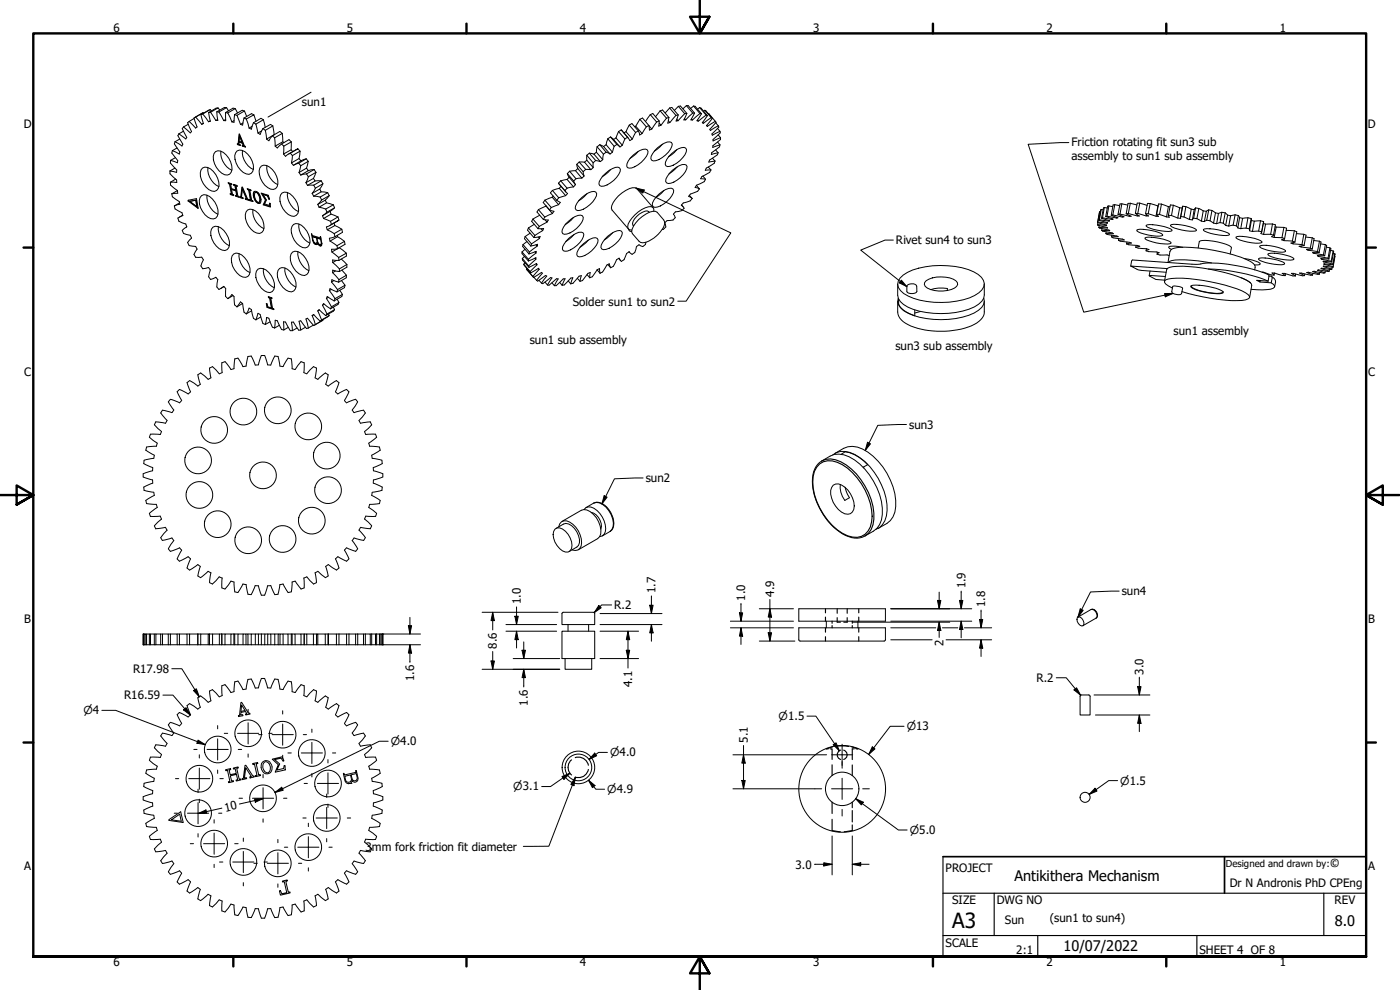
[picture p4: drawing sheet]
<svg xmlns="http://www.w3.org/2000/svg" width="420mm" height="297mm" viewBox="0 0 420 297" stroke-linecap="round" stroke-linejoin="round" font-family="sans-serif">
<defs><g id="words">
<text font-size="6.3" x="285.8" y="278.5">A3</text>
<g font-size="4.4">
<text x="304.5" y="264.3">Antikithera Mechanism</text>
<text x="400.6" y="277.8">8.0</text>
<text x="319.2" y="285.4">10/07/2022</text>
</g>
<text font-size="3.6" x="399.1" y="260.2">©</text>
<g font-size="3.5">
<text x="34" y="9.6">6</text>
<text x="104.1" y="9.6">5</text>
<text x="174" y="9.6">4</text>
<text x="244.1" y="9.6">3</text>
<text x="314" y="9.6">2</text>
<text x="384" y="9.6">1</text>
<text x="90.6" y="31.8">sun1</text>
<text x="7.2" y="38.4">D</text>
<text x="410.5" y="38.4">D</text>
<text x="321.6" y="43.8">Friction rotating fit sun3 sub</text>
<text x="321.6" y="47.9">assembly to sun1 sub assembly</text>
<text x="268.9" y="73.3">Rivet sun4 to sun3</text>
<text x="171.9" y="91.7">Solder sun1 to sun2</text>
<text x="352.2" y="100.4">sun1 assembly</text>
<text x="159" y="103.2">sun1 sub assembly</text>
<text x="268.7" y="105.1">sun3 sub assembly</text>
<text x="7.3" y="112.7">C</text>
<text x="410.6" y="112.7">C</text>
<text x="272.8" y="128.6">sun3</text>
<text x="193.8" y="144.7">sun2</text>
<text x="196.8" y="178" transform="rotate(-90 196.8 178)">1.7</text>
<text x="232.3" y="179.1" transform="rotate(-90 232.3 179.1)">4.9</text>
<text x="289.7" y="176.6" transform="rotate(-90 289.7 176.6)">1.9</text>
<text x="336.7" y="178.6">sun4</text>
<text x="156.3" y="181.3" transform="rotate(-90 156.3 181.3)">1.0</text>
<text x="184.4" y="182.8">R.2</text>
<text x="223.6" y="180.2" transform="rotate(-90 223.6 180.2)">1.0</text>
<text x="295.7" y="182.2" transform="rotate(-90 295.7 182.2)">1.8</text>
<text x="7.3" y="186.9">B</text>
<text x="410.6" y="186.9">B</text>
<text x="149.1" y="194.7" transform="rotate(-90 149.1 194.7)">8.6</text>
<text x="283.1" y="194" transform="rotate(-90 283.1 194)">2</text>
<text x="39.9" y="201.9">R17.98</text>
<text x="343.2" y="202.4" transform="rotate(-90 343.2 202.4)">3.0</text>
<text x="37.3" y="209.8">R16.59</text>
<text x="124.3" y="204.4" transform="rotate(-90 124.3 204.4)">1.6</text>
<text x="189.7" y="206.1" transform="rotate(-90 189.7 206.1)">4.1</text>
<text x="311.1" y="204.7">R.2</text>
<text x="158.5" y="211.8" transform="rotate(-90 158.5 211.8)">1.6</text>
<text x="224.4" y="222.9" transform="rotate(-90 224.4 222.9)">5.1</text>
<text x="67.6" y="243.5" transform="rotate(-13 67.6 243.5)">10</text>
<text x="109.7" y="255.3">3mm fork friction fit diameter</text>
<text x="7.3" y="261.2">A</text>
<text x="238.8" y="260.6">3.0</text>
<text x="283.8" y="261.7">PROJECT</text>
<text x="410.6" y="261.2">A</text>
<text x="369.1" y="266.1">Dr N Andronis PhD CPEng</text>
<text x="285.8" y="271.3">SIZE</text>
<text x="299.1" y="271.3">DWG NO</text>
<text x="400.5" y="271.3">REV</text>
<text x="301.6" y="277.4">Sun</text>
<text x="315" y="276.6">(sun1 to sun4)</text>
<text x="283.8" y="284">SCALE</text>
<text x="305" y="286.3">2:1</text>
<text x="360" y="286.2">SHEET 4 OF 8</text>
<text x="34" y="290">6</text>
<text x="104.1" y="290">5</text>
<text x="174" y="290">4</text>
<text x="244.1" y="290">3</text>
<text x="314" y="290">2</text>
<text x="384" y="290">1</text>
</g>
<g font-size="3.3">
<text x="25" y="214.4">⌀4</text>
<text x="233.7" y="216.1">⌀1.5</text>
<text x="272.1" y="219.1">⌀13</text>
<text x="117.3" y="223.6">⌀4.0</text>
<text x="183.1" y="226.9">⌀4.0</text>
<text x="154.1" y="237.2">⌀3.1</text>
<text x="182.2" y="238">⌀4.9</text>
<text x="336.2" y="235.4">⌀1.5</text>
<text x="273" y="250.3">⌀5.0</text>
</g>
<text font-size="2.9" x="367.9" y="260.2">Designed and drawn by:</text>
</g></defs>
<!-- layer: Visible (ANSI) -->
<g fill="none" stroke="#000" stroke-width=".3">
<path d="M55.1 38.1l-.4 .5 1.3 2.6-.2 .5-2.1-1.5M55.1 39.4l-1.4 .8M56.5 37.3l-1.4 .8M56.8 36.4l-.5 .4 1.2 2.7-.4 .4-2-1.8M58.3 35.5l-1.5 .9M60.8 34.2l1.8 2.3M60.8 34.2l-.5 .2M61 33.8l-2.8 1.6 .9 2.7-.4 .3-1.9-2M61.1 33.9l-.1-.1-2.3 1.3 1.8 2.2 .5-.2-.7-2.7M62.6 33.8l.5 2.6-.5 .1M63.1 36.3l-.5 .2M63.1 32.9l-2.8 1.5"/>
<path d="M63.2 33.7l1.6 2.4M63.2 33.7l-.6 .1M63.5 33.3l-.4-.4-2.3 1.3M65.1 33.6l.3 2.5h-.6M65.1 33.6h.6M65.3 35.8l-.5 .3M65.4 32.4l-.5 .1-2.3 1.3M65.7 33.6l1.4 2.6M66 33l-.6-.6-2.2 1.3M67.7 33.8v2.4h-.6M67.7 33.8l.7 .1M67.7 35.8l-.6 .4"/>
<path d="M68 32.3l-.6-.1-2.3 1.4M68.4 33.9l1.2 2.7M68.4 33.9l2.2-1.3 .7 1.3M68.6 33.3l-.6-1-2.3 1.3M70.2 36.2l-.6 .4M70.4 34.4l-.2 2.3-.6-.1M70.4 34.4l.7 .2M70.6 32.6l-.7-.1-2.2 1.3M71.1 34.6l1.1 2.7M71.1 34.6l2.3-1.3 .6 1.7M72.9 36.9l-.7 .4M73.2 35.4l-.4 2.1-.6-.2"/>
<path d="M73.2 35.4l.7 .3M73.4 33.3l-.7-.2-2.3 1.3M73.9 35.7l.9 2.7M73.9 35.7l2.3-1.3 .6 2M75.6 37.9l-.8 .5M76.1 36.8l-.7 2-.6-.4M76.1 36.8l.7 .4M76.2 34.4l-.7-.3-2.3 1.3M76.8 37.2l.6 2.7M78.5 39.3l-1.1 .6M78.9 38.6l-.8 1.7-.7-.4M78.9 38.6l.7 .5"/>
<path d="M79 35.9l.6 2.3M79 35.9l-2.2 1.3M79 35.9l-.7-.4-2.2 1.3M79.6 39.1l.4 2.6M81.9 37.8l.4 2.6-2.3 1.3M81.9 37.8l-2.3 1.3M81.9 37.8l-.7-.5-2.3 1.3M185.6 39.5l-.7 1.9M185.6 39.5l1.9 2.2M186.4 39l-.8 .5M186.4 39l2.2 2.4M186.4 39l1.9 2.2"/>
<path d="M187.9 39.5l1.9 2.2-.8 .5-.7-1M187.9 39.5l-.7 .4M188.8 37.5l-.9 2M188.8 37.5l.9-.4 1.9 2.2M188.8 37.5l2 2.2M190.8 39.7l-1 2M190.8 37.9l1.9 2.2-.7 .4-.4-1.2M190.8 37.9l-.3 .1M191.6 39.3l-.8 .4M192 35.8l-1.2 2.1M192 35.8l.8-.4 1.9 2.3M192 35.8l2 2.2"/>
<path d="M194 38l-1.3 2.1M194.7 37.7l.2 1.3 .7-.3-.8-1M194.7 37.7l-.7 .3M195.2 34.4l-1.5 2.1M195.2 34.4l.7-.3 1.9 2.2M195.2 34.4l1.9 2.2M197.1 36.6l-1.5 2.1M197.8 36.3l-.1 1.5 .7-.2-.6-.7M197.8 36.3l-.7 .3M198.1 33.3l.7-.3 1.9 2.2M198.1 33.3l-1.4 1.7M198.1 33.3l1.9 2.2"/>
<path d="M200 35.5l-1.6 2.1M200.7 35.2l-.3 1.7 .6-.1-.4-.6M200.7 35.2l-.7 .3M201 32.4l.6-.2 1.9 2.3M201 32.4l-1.4 1.5M201 32.4l1.9 2.2M202.9 34.6l-1.9 2.2M203.5 34.5l-.6 1.8 .6-.1-.4-.4M203.5 34.5l-.6 .1M203.6 31.9l.6-.1 1.9 2.2M203.6 31.9l-1.2 1.2M203.6 31.9l1.9 2.2"/>
<path d="M205.5 34.1l-2 2.1M206 31.7h.5l1.9 2.2M206 31.7l-1.1 1M206 31.7l1.9 2.2M206.1 34l-.9 2h.6l-.4-.4M206.1 34l-.6 .1M207.9 33.9l-2.1 2.1M207.9 33.9h.5M208.2 31.8l.4 .1 1.9 2.2M208.2 31.8l-.9 .7M208.2 31.8l1.9 2.3M208.4 33.9l-1.1 2.1h.5l-.3-.3"/>
<path d="M210 32.3l.4 .2 1.9 2.2M210 32.3l-.7 .5M210 32.3l1.9 2.2M210.1 34.1l-2.3 1.9M210.1 34.1h.4M210.5 34.1l-1.3 2.1 .4 .2-.3-.4M211.5 33.1l2.3 2.4M211.5 33.1l-.3 .2M211.5 33.1l1.9 2.2M211.9 34.5l-2.3 1.9M211.9 34.5l.4 .2M212.3 34.7l-1.5 2.1 .3 .2-.2-.3"/>
<path d="M212.7 34.2l2 2.2M213.4 35.3l-2.3 1.7M213.4 35.3l.4 .2M213.8 35.5l-1.8 2.2 .3 .2-.3-.3M214.7 36.4l-2.4 1.5M214.7 36.4l.2 .3-1.9 2.1 .2 .3 2.4-1.4M214.8 36.9l.8 .8M215.3 38.6l.8 .8M215.6 37.7l.1 .4-2 2.1 .1 .4 2.3-1.2M216.1 39.4l.1 .5-2.2 2v.4l2.2-1M51 51.3v.8l2 1.9v.8l-1.9-.1M51.1 54.7l.1 .8 2.1 1.7"/>
<path d="M51.2 48.1l-.1 .8 1.9 2.1v.7l-2-.4M51.6 58.2l.1 .8 2.1 1.5 .2 .8-1.7 .5M51.7 45.2l-.1 .7 1.7 2.3v.6l-2.1-.7M52.5 50.4l-1.5 .9M52.5 42.5l-.2 .7 1.7 2.4-.2 .6-2.1-1M52.6 47.3l-1.4 .8M52.7 53.7l-1.6 1M53.1 44.4l-1.4 .8M53.3 57.2v.8l-1.7 .2M53.3 57.2l-1.7 1M53.7 40.2l-.3 .5 1.5 2.6-.3 .5-2.1-1.3M53.9 41.7l-1.4 .8"/>
<path d="M60.5 58.7a2.62 2.62 0 0 1 3.3 1 5.5 5.5 0 0 1 1.4 5.1 1.78 1.78 0 0 1-2.8 .4 5.6 5.6 0 0 1-2.4-5.9zM60.8 50.4a2.58 2.58 0 0 1 3.2 1 5.5 5.5 0 0 1 1.5 5.1 1.73 1.73 0 0 1-2.8 .4 5.6 5.6 0 0 1-2.4-5.9zM62.1 58.6a6.1 6.1 0 0 0 3.3 5.7M62.4 50.3a5.8 5.8 0 0 0 3.3 5.7M64.7 45.5a2.58 2.58 0 0 1 3.2 1 5.5 5.5 0 0 1 1.5 5.2 1.75 1.75 0 0 1-2.9 .3 5.6 5.6 0 0 1-2.3-5.9zM66.3 45.4a5.8 5.8 0 0 0 3.3 5.7M68.5 55.1h.5l.6 3h-.5v.3l1 .2M68.7 54.9v.1M68.9 55.2l.5 3M69 55.1h-.5v-.3l1 .3 .1 .3-.4-.1M69.2 58.2l.1 .1M69.5 56.9l1.4 .3 .3 1.4h-.5v.3l1.1 .2"/>
<path d="M69.6 55.3h-.4l.3 1.3 1.2 .4M70.3 55.4l-.2 .2v-.3l1.1 .4v.2l-.3-.1M70.3 55.5l.4 .1h-.6M70.7 55.6v1.4l-.2-1.3M70.8 57.3l.2 1.4M70.9 58.7v.1M70.9 57.2l-1.4-.3 .3 1.4 .3 .1v.3l-1-.3M71.2 55.8h-.3l.5 3 .3 .1 .1 .3-1.1-.3M71.2 45.3a2.58 2.58 0 0 1 3.2 1 5.5 5.5 0 0 1 1.5 5.1 1.73 1.73 0 0 1-2.9 .4 5.6 5.6 0 0 1-2.3-5.9zM71.4 43.2l.7 .3M71.5 43.2l.3-3 1.9 3.9-1-.3M71.8 42.7l1.1 .2"/>
<path d="M71.9 40.9l.1-.1 .6 1.9zM71.9 40.2l-.3 2.9h-.4v.3M71.9 40.9l-.1 1.5 .8 .3M72.2 59.1l.7 .3M72.3 59.1l.3-3 2 4-.9-.3M72.7 43l.3 .7-.1-.8-1-.3-.2 .7 .4 .1v.3l-.9-.3 .2-.1M72.7 56.8l1.3 2.8 .1-.1-1.2-2.8-.2 .1-.2 2.4 .4 .1v.3l-.8-.3 .1-.1M72.7 56.2l-.3 2.8h-.4l.1 .3M72.8 45.2a5.8 5.8 0 0 0 3.3 5.7M72.9 43.6l.7 .4M73 43.7l-.3-.1v.2h.2M73.8 59.6l.7 .3"/>
<path d="M74 59.6l-.4-.1 .1 .3 .1-.1M74.3 56.9h.5l.5 3h-.5v.3l1.1 .2M74.4 56.7v.1M74.6 57l.5 3M74.8 56.9h-.5l-.1-.3 1.1 .4v.2l-.3-.1M75 59.9v.2M75.3 57.1h-.3l.5 3 .4 .4-1.1-.3M76 58.6l.1 .5 .1-.1M76.1 57.7l.2-.3a2.42 2.42 0 0 1 1.9 3.3l-.6 .3M76.1 59.1l.4 .7M76.2 57.9l-.2 .1v.6l.2-.1M76.2 57.6l-.2 .4"/>
<path d="M76.4 59.8l.3 .3M76.4 57.4a2.49 2.49 0 0 0 1.7 3.5M76.6 57.8a2.3 2.3 0 0 0 1 2.9l.3-.1 .2-.5-.3-1.6M76.8 57.7l.6 .2 .4 .6M76.8 57.7l-.2 .1 .2-.1M77 57.6v.2M77.2 57.7l-.2 .1 .3 .1M77.4 57.9l.1 .4M77.7 58.2l-.2 .1 .2 .3M77.8 58.5l.1 .8M78.1 59.2l-.2 .1 .1 .4M78.1 59.6l-.1 .6"/>
<path d="M78.4 49.8a2.62 2.62 0 0 1 3.3 1 5.5 5.5 0 0 1 1.5 5.2 1.75 1.75 0 0 1-2.9 .3 5.6 5.6 0 0 1-2.3-5.9zM78.6 58l1.2 2-.6 1.4 2 .6M78.9 58.4l1.1 1.6-.6 1.2 1.4 .4 .2-.6M80.1 49.7a5.9 5.9 0 0 0 3.3 5.7M80.3 58.8l-1.4-.4 1.5 .3 .5 1M80.4 58.7l-.1 .1 .5 .9M80.7 59.8h.2l-.4-1.2-2.1-.7 1.3 2.1h.1M81.7 40.8l-1 1.4-.7-.5M81.7 40.8l.7 .5M82.4 41.3l.2 2.5M84.5 43.2l-1.3 1.2-.6-.6M84.5 43.2l.7 .6"/>
<path d="M84.7 57.9a2.58 2.58 0 0 1 3.2 1 5.3 5.3 0 0 1 1.5 5.1 1.77 1.77 0 0 1-2.9 .4 5.6 5.6 0 0 1-2.3-5.9zM84.7 40l.2 2.5M84.7 40l-2.3 1.3M84.7 40l-.7-.6-2.3 1.4M85.2 43.8l-.1 2.4M85.2 42.8l-.3-.3-2.3 1.3M86.3 57.8a5.8 5.8 0 0 0 3.3 5.7M87.1 46l-1.4 .9-.6-.7M87.1 46l2.3-1.4-2.8 1.6M87.1 46l.7 .7M87.4 42.6v2.3M87.4 42.6l-2.2 1.2"/>
<path d="M87.4 42.6l-.7-.7-2.2 1.3M87.5 48.9l.6 .7 1.6-.6M87.8 46.7l-.3 2.2M87.9 45.5l-.5-.6-2.3 1.3M89.4 44.6l.6 .8M89.7 49l.6 .7M89.7 51.8l2.3-1.4 .5 .8-2.2 1.3M89.7 51.8l.6 .7M90 45.4l-.3 2.2M90 45.4l-2.2 1.3M90.3 49.7l-.6 2.1M90.3 48.3l-.6-.7-2.2 1.3"/>
<path d="M91.8 54.8l2.3-1.3 .5 .8-2.3 1.3M91.8 54.8l.5 .8M91.9 47.7l-1.5 .5-2.2 1.3M91.9 47.7l-2.2 1.3M91.9 47.7l.6 .7M92 52.2l-1.7 .3M92 52.2l.5 .8M92.5 48.4l-.5 2M92.5 48.4l-2.2 1.3M92.5 53l-.7 1.8M93.7 58l2.3-1.3 .4 .9-2.3 1.3M93.7 58l.4 .9"/>
<path d="M94.1 58.9l2 .2M94.1 55.6h-1.8M94.1 55.6l.6 .9M94.3 50.9l-1.8 .3M94.3 50.9l-2.3 1.3M94.3 50.9l.5 .8M94.7 56.5l-1 1.5M94.8 51.7l-.7 1.8M94.8 51.7l-2.3 1.3M96.1 59.1l.4 .9M96.4 57.6l1.9 .2M96.4 54.3h-1.8"/>
<path d="M96.4 54.3l-2.3 1.3M96.4 54.3l.5 .8M96.9 55.1l-.9 1.6M96.9 55.1l-2.2 1.4M98.3 57.8l-2.2 1.3M98.3 57.8l.5 .9M98.8 58.7l-1.2 1.4M98.8 58.7l-2.3 1.3M165.7 59.2l-2.2 .9M165.7 59.2l1.9 2.2 .5-.7-1-.6M165.8 57.1l-.6 .8 1.9 2.2M165.8 57.1l1.9 2.2"/>
<path d="M166 58.8l-.3 .4M167.6 55l2.2 2.6M167.6 55l1.9 2.2M167.7 59.3l-.6 .8M167.9 56.5l-2.1 .6M167.9 56.5l1.9 2.2 .5-.6-.8-.9M168.3 54.3l-.7 .7M168.3 54.3l1.9 2.2M168.4 55.9l-.5 .6M169.8 58.7l-2.1 .6M170.2 53.8l-1.9 .5M170.2 56.5l-.7 .7"/>
<path d="M170.3 52.1l.5 1.1M170.3 52.1l1.9 2.2M170.8 53.2l1.9 2.2-.6 .7-1.9-2.3M170.8 53.2l-.6 .6M170.9 51.4l-.6 .7M170.9 51.4l1.9 2.2M172.1 56.1l-1.9 .4M172.2 54.3l.5 1.1M172.7 51.2l-1.8 .2M172.8 53.6l-.6 .7M173.1 49.3l.3 1.3M173.1 49.3l1.9 2.2"/>
<path d="M173.4 50.6l1.9 2.2-.7 .7-1.9-2.3M173.4 50.6l-.7 .6M173.8 48.6l1.6 .1M173.8 48.6l-.7 .7M173.8 48.6l2 2.2M174.6 53.5l-1.8 .1M175 51.5l.3 1.3M175.8 50.8l1.5 .1M175.8 50.8l-.8 .7M176.1 46.6v1.5M176.1 48.1l2 2.2-.8 .6-1.9-2.2M176.1 48.1l-.7 .6"/>
<path d="M176.1 46.6l1.9 2.2M176.1 58.1l-2.4 2.2M176.9 46l1.4 .3M176.9 46l-.8 .6M176.9 46l1.9 2.2M178 48.8l.1 1.5M178.8 48.2l1.4 .3M178.8 48.2l-.8 .6M179 45.7l1.9 2.2-.7 .6-1.9-2.2M179 45.7l-.7 .6M179.2 44.1l-.2 1.6M179.2 44.1l1.9 2.2"/>
<path d="M180 43.4l1.1 .6M180 43.4l-.8 .7M180 43.4l1.9 2.3M180.9 52.8a7.4 7.4 0 0 1 4.5-2.6l.5 .2 .3 .4a7 7 0 0 1-5.7 5.1l-.5-.2-.3-.5 .1-.6zM181.1 46.3l-.2 1.6M181.9 43.4l1.9 2.3-.7 .5-2-2.2M181.9 45.7l1.2 .5M181.9 45.7l-.8 .6M181.9 43.4l-.8 .6M182.4 41.6l-.5 1.8M182.4 41.6l1.9 2.3M183.2 41.1l2.7 2.8"/>
<path d="M183.2 41.1l-.8 .5M183.2 41.1l1.9 2.2M183.3 50.9l-2.5 2.1M184.3 43.9l-.5 1.8M184.9 41.4l1.9 2.2-.7 .5-1-.8M184.9 41.4l-.8 .5M185.1 43.3l-.8 .6M187.5 41.7l-.7 1.9M188.3 41.2l-.8 .5M190.1 46.5a5.7 5.7 0 0 1 3.6-1.8l.5 .2a2.29 2.29 0 0 1-.9 2.9 7.1 7.1 0 0 1-4.5 2.6l-.5-.1a2.52 2.52 0 0 1 .9-2.9zM191.6 45.4l-2.5 2.2M196.9 59.1a7.4 7.4 0 0 1 4.5-2.6l.5 .2 .3 .4a7.1 7.1 0 0 1-5.7 5.1l-.5-.2-.3-.5 .1-.6z"/>
<path d="M197.3 44.4a4.8 4.8 0 0 1 4.2-1.7 2.52 2.52 0 0 1-.9 2.9 7.4 7.4 0 0 1-4.5 2.7l-.5-.2-.3-.5a5.4 5.4 0 0 1 2-3.2zM198.8 43.3l-2.5 2.1M199.3 57.1l-2.5 2.2M200.7 46.9a7.4 7.4 0 0 1 4.6-2.7l.5 .2a2.35 2.35 0 0 1-.9 2.9 7.1 7.1 0 0 1-4.5 2.7l-.5-.2a2.52 2.52 0 0 1 .8-2.9zM201.8 51.1a4.8 4.8 0 0 1 4.2-1.6 2.52 2.52 0 0 1-.9 2.9 7.4 7.4 0 0 1-4.6 2.7l-.5-.3-.2-.4a5.3 5.3 0 0 1 2-3.3zM203.1 44.9l-.7 .8-1.8 1.4M203.3 50l-2.5 2.2M206.9 58.6l.8 .9M207.7 59.5l-.6 .8-2 .6-.6 .7 .8 .9-.7 .7-1.9 .4-.6 .6 .5 1.1-.6 .7-1.8 .2-.7 .6 .3 1.3-.7 .7h-.3M209 55.6l.9 1.1M209 55.6l-.4 .6 1.3 .5M209.9 56.7l-.5 .7-2.2 .8-.5 .7 1 .6"/>
<path d="M210.9 52.8l.9 1M211.8 53.8l-.5 .7-2.3 1.1M212.6 50.1l.8 .9M213.4 51l-.4 .7-2.3 1.3-.4 .6 1.5 .2M213.8 47.5l.8 .8M214.6 48.3l-.3 .7-2.3 1.4-.3 .7 1.7-.1M214.8 45l.7 .8M215.3 42.6l.8 .9M215.5 45.8l-.2 .6-2.4 1.6-.2 .6 1.9-.3M215.5 40.5l.7 .8M216.1 43.5l-.2 .6-2.3 1.7-.1 .5 2-.5M216.2 41.3v.6l-2.2 1.8-.1 .5 2.2-.7"/>
<path d="M52.3 61.8l.2 .9 2.1 1.1 .3 .9-1.5 .7 .3 1 2.1 .8 .2 .9M53.9 60.9l-1.6 .9M54.9 64.5l-1.1 .6M56 68.1l-1.3 1 .4 .9 2 .6 .4 .8-1.2 1.4 .5 .9 1.9 .2 .4 .8-.9 1.7 .5 .8h1.8l.5 .8-.7 1.8 .5 .8 1.8-.4 .5 .8-.5 2 .6 .8 1.6-.6 .6 .7-.3 2.2 .6 .8 1.4-1 .6 .7v2.3l.7 .7M56 68.1h.1M56.4 60.1l2.6-.5 .5 3zM56.5 60.3l.1-.1 2.8 2.1M56.6 60.1v.1M58.7 60.1l.2-.1 .3 1.9-.1 .1zM58.7 60.1l-1.7 .3M58.9 60l-1.9 .4 2.1 1.6M63.9 68.1a2.62 2.62 0 0 1 3.3 1.1 5.5 5.5 0 0 1 1.5 5.1 1.76 1.76 0 0 1-2.9 .3 5.6 5.6 0 0 1-2.3-5.9z"/>
<path d="M65.5 68a6 6 0 0 0 3.3 5.7M70.1 76.2a2.62 2.62 0 0 1 3.3 1 5.5 5.5 0 0 1 1.4 5.2 1.78 1.78 0 0 1-2.8 .3 5.6 5.6 0 0 1-2.4-5.9zM71.8 76.1a5.9 5.9 0 0 0 3.2 5.7M74.3 63a2.64 2.64 0 0 1 3.3 1 5.5 5.5 0 0 1 1.4 5.2 1.76 1.76 0 0 1-2.8 .3 5.6 5.6 0 0 1-2.4-5.9zM75.9 62.9a5.8 5.8 0 0 0 3.3 5.7M76.6 60.2l.4 .4M76.9 60.6l.6 .3M77.3 60.9h.5M78.1 60.4l-.4 .3M78.1 60.1l-.2 .4M79 61.5l2.2 .6-.1-1-.2-.2-.1 .7M79.7 60l-.7 1.5 .2-.1"/>
<path d="M87.8 75.6a2.62 2.62 0 0 1 3.3 1.1 5.5 5.5 0 0 1 1.4 5.1 1.73 1.73 0 0 1-2.8 .3 5.6 5.6 0 0 1-2.4-5.9zM88.1 67.3a2.58 2.58 0 0 1 3.2 1.1 5.5 5.5 0 0 1 1.5 5.1 1.75 1.75 0 0 1-2.8 .3 5.6 5.6 0 0 1-2.4-5.9zM89.4 75.5a6 6 0 0 0 3.3 5.7M89.7 67.2a5.8 5.8 0 0 0 3.3 5.7M93.7 70.6l.1 .4M93.8 71l1.3 .3-1.3-.3 .3 1.5 .4 .4 .5 .1M93.9 72.2l.2 .6 .3 .1M94.1 72.8l.1 .2M94.1 72.5l.1 .2M94.2 73l.5 .2zM94.7 73.2l.4 .1h-.6M95 71.4l.2 1.2 .1-.1"/>
<path d="M95.1 71.3l1.3 .4-1.3-.3 .4 1.6 .4 .3h.4M95.2 73.3l-.2 .1M95.3 72.8l-.3 .2 .1-.2M95.3 72.5l-.2 .3 .1-.2M95.3 72.9l.1 .3 .1-.2M95.4 61.3l2.2-1.2 .4 .8-2.2 1.3M95.4 61.3l.4 .9M95.5 72.8l-.3 .5M95.6 73.1l.2 .2-.2 .1-.2-.2M95.8 73.3l.3 .3-.5-.2M95.8 62.2l1.9 .5M96.1 73.6l.3 .1h-.5"/>
<path d="M96.2 71.4l-.1-.4 .5 2.1v.5l-.4 .2M96.2 71.8l.4 1.1M96.3 71.4l-2.6-.8-.2-.5 .4 2M96.4 73v.2l.2-.2M96.5 73.6l-.1 .1M96.5 73.2l-.2 .1 .1-.1M96.5 60l-1.1 1.3M97.1 65.6l2.1 .8M97.7 62.7l.4 1M98 60.9l2 .6M98.1 63.7l-1.3 1 .3 .9M98.2 68.9l2.1 1.2"/>
<path d="M99.1 72.3l2 1.4M99.1 63.4l.3 .8-2.3 1.4M99.2 66.4l.3 .9M99.4 64.2l2 .9M99.5 67.3l-1.5 .8 .2 .8M99.5 67.3l2.2-1.3-2.7 1.7M99.6 75.6l2 1.6M99.9 78.8l2 1.9M100 61.5l-2.3 1.2M100 61.5l.4 .8M100.2 66.9l.3 .8-2.3 1.2M100.3 70.1l.2 .9"/>
<path d="M100.4 62.3l-3.5 2.4M100.4 62.3l-2.3 1.4M100.5 67.7l2.1 1.1M100.5 71l-1.7 .5 .3 .8M101 78.1l-1.1 .7M101.1 73.7l.2 .9M101.2 70.6l.1 .4-2.2 1.3M101.3 74.6l-1.8 .2 .1 .8M101.3 71l2.1 1.4M101.4 65.1l-2.2 1.3M101.4 65.1l.3 .9M101.6 77.2l.1 .9"/>
<path d="M101.7 78.1l-1.9-.1 .1 .8M101.9 74.3l-2.3 1.3M101.9 74.3l2 1.7M102.4 77.7l1.7 1.7M102.6 68.8l.2 .9-2.3 1.3M102.6 68.8l-2.3 1.3M103.4 72.4l.1 .9-2.2 1.3M103.4 72.4l-2.3 1.3M103.9 76l.1 .8-2.3 1.3M103.9 76l-2.3 1.2M104.1 79.4v.8l-2.2 1.3M104.1 79.4l-2.2 1.3"/>
<path d="M156.7 75.6v.5l1.9 2.2M156.7 75.6l1.9 2.2M156.8 77.5v.5l1.9 2.2M156.8 77.5l1.9 2.3M157 73.4l-.2 .5 1.9 2.3M157 73.4l1.9 2.2M157.2 79.3l2.1 2.6M157.2 79.3l1.9 2.2M157.4 76.9l-.6 .6M157.6 78.9l-.4 .4M157.6 74.8l-.9 .8M157.6 71l-.2 .6 1.9 2.2"/>
<path d="M157.6 71l1.9 2.2M158.2 72.5l-1.2 .9M158.6 68.4l-.3 .7 1.9 2.2M158.6 77.8v.5M158.6 68.4l1.9 2.2M158.7 79.8v.4M158.9 75.6l-.2 .6M159.1 70l-1.5 1M159.5 73.2l-.2 .6M159.9 65.7l-.3 .7 1.9 2.2M159.9 65.7l1.9 2.2M160.4 67.3l-1.8 1.1"/>
<path d="M160.5 75.6l.4 .3v-.5l-2.2 .8M160.5 70.6l-.3 .7M160.6 77.5l.2 .3v-.5l-2.2 1M160.8 77.8l-2.1 2M160.9 75.9l-2.3 1.9M160.9 73.4l.3 .5 .1-.6-2 .5M160.9 79.1l.3 .3-.2-.3-2.3 1.1M161.2 79.4l-2.1 2.1M161.2 73.9l-2.3 1.7M161.5 68.6h1.7l-.3 .6-.5-.5M161.5 71.1l.4 .5 .2-.6-1.9 .3M161.6 62.9l-.4 .7 1.9 2.3"/>
<path d="M161.6 62.9l1.9 2.2M161.8 67.9l-.3 .7M161.9 71.6l-2.4 1.6M162 64.6l-2.1 1.1M162.9 69.2l-2.4 1.4M163.1 65.9l1.4 .1-.3 .7-.6-.8M163.5 65.1l-.4 .8M163.5 60.1l-.5 .7 1.9 2.2M163.5 60.1l1.9 2.2M163.9 61.8l-2.3 1.1M163.9 61.8l1.9 2.3 .4-.7-1.3-.4M163.9 61.8h.1"/>
<path d="M164.2 66.7l-2.4 1.2M165.4 62.3l-.5 .7M165.8 64.1l-2.3 1M167.6 61.4l-2.2 .9M169.8 67.2a7.4 7.4 0 0 1 4.5-2.7l.5 .3a2.35 2.35 0 0 1-.9 2.8 7.1 7.1 0 0 1-4.5 2.7l-.5-.2a2.52 2.52 0 0 1 .9-2.9zM170.8 71.4a4.8 4.8 0 0 1 4.2-1.6 2.52 2.52 0 0 1-.9 2.9 7.4 7.4 0 0 1-4.6 2.7l-.5-.2-.2-.5a5.3 5.3 0 0 1 2-3.3zM172.1 65.2l-.7 .9-1.8 1.3M172.3 70.3l-2.5 2.2M173.8 60.1a7.4 7.4 0 0 1 4.5-2.7l.5 .2 .3 .5a7.1 7.1 0 0 1-5.7 5.1l-.5-.2-.3-.5 .1-.7zM174.2 74a8 8 0 0 1 4.5-2.7l.5 .2a2.35 2.35 0 0 1-.8 2.9 7.1 7.1 0 0 1-4.6 2.7l-.5-.2a2.52 2.52 0 0 1 .9-2.9zM176.6 72l-2.5 2.2M182.3 70.9a5.9 5.9 0 0 1 3.7-1.7l.5 .2a2.52 2.52 0 0 1-.9 2.8 7.4 7.4 0 0 1-4.5 2.7l-.5-.2-.3-.5a5.3 5.3 0 0 1 2-3.3z"/>
<path d="M182.4 79.4l.9 .9M183.9 69.8l-2.5 2.2M185.7 77.5l.6 .7M188.6 68.8l.5 .6 .5 .1M188.8 75.6l.1 .1M188.8 75.6l-.8 .5-.7 1.8-.8 .5-.7-.9-.8 .4-.9 2-.8 .4M191.7 65.9a7.8 7.8 0 0 1 5-2.5l.5 .3 2 2.3a3.1 3.1 0 0 1-1 3.6 8.5 8.5 0 0 1-5.5 3.2l-.9-.4-2-2.3a3 3 0 0 1 1-3.2zM193.8 72.7l-.1 .6-.8 .7-1.1-.6-.8 .6-.5 1.8-.8 .5-.9-.7M194.9 63.7l-.3-.2a2.58 2.58 0 0 0-2.7 .7 3.8 3.8 0 0 0-2 3.3l.3 .3M196 62.3l-4.9-5.7a3 3 0 0 0-3.3 .5 8.3 8.3 0 0 0-4.3 5.4l.2 .5 4.9 5.7M196.2 63.4v-.7l-.3-.5a3.4 3.4 0 0 0-3.3 .7 8.6 8.6 0 0 0-4.2 5.1l.1 .6 .4 .3 .7 .1M204.6 61.5l.4 .5"/>
<path d="M329.4 67.4v.2l2.9 .6 .1 .2-2.6-.2M329.4 66.8l2.7 .7v.2l-2.7-.3M329.4 66.6l2.9 .4M329.4 66.6v.2M329.5 66.8l-.1 .6M329.8 68.2l.1 .2 2.9 .6 .2 .2-2.4-.1M329.8 66.1l2.6 .7-.1 .2v-.2M329.9 67.7l-.1 .5M329.9 65.9l2.9 .5M329.9 65.9l-.1 .2M330 63.5l-.6 3.3M330 63.5l.2 .1"/>
<path d="M330 63.5l-.6 3.1M330.5 62.9l-.7 3.2M330.5 62.9h.5M330.5 62.9l-.6 3M330.6 65.5l2.4 .7-.2 .2v-.2M330.6 69.1l.3 .3 2.9 .5 .3 .2h-2.2M330.8 68.6l-.2 .5M330.9 65.3l2.9 .6M330.9 65.3l-.3 .2M331.4 62.3l-.2 .1-.6 3.1M331.4 62.3l.9 .1M331.4 62.3l-.5 3"/>
<path d="M331.9 65l2.2 .7-.3 .2v-.3M331.9 70.1l.4 .2 3.3 .7-2 .1M332 69.6l-.1 .5M332.2 64.9l2.9 .5M332.2 64.9l-.3 .1M332.8 61.8l-.4 .1-.5 3.1M332.8 61.8l1.2 .2M332.8 61.8l-.6 3.1M333.5 64.6l2 .7-.4 .1 .1-.2M333.6 71.1l.5 .3 2.8 .3 .5 .3-1.7 .1M333.7 70.6l-.1 .5M334 64.5l2.8 .6"/>
<path d="M334 64.5l-.5 .1M334.6 61.4l-.5 .1-.6 3.1M334.6 61.4l1.4 .3M334.6 61.4l-.6 3.1M335.5 64.3l1.8 .8h-.5l.1-.2M335.7 72.1l3.9 .8-1.5 .3M335.7 71.6v.5M336.1 64.2l2.8 .7M336.1 64.2l-.6 .1M336.7 61.2h-.6l-.6 3.1M336.7 61.2l1.8 .3M336.7 61.2l-.6 3"/>
<path d="M338 64.1l1.5 .8h-.6l.1-.3M338.1 73.2l4 .7-1.2 .3M338.2 72.6l-.1 .6M338.6 64.1l2.7 .7M338.6 64.1h-.6M339.2 61h-.7l-.5 3.1M339.2 61l2 .5M339.2 61l-.6 3.1M339.3 79.8l.3-1.5 .3-.3 18.7 1.3a42.3 42.3 0 0 1 22.2 3.3l-.2 1.8M340.7 64l1.2 .8h-.6v-.3M340.7 64h.8M340.9 74.2l.7 .3 2.5 .1"/>
<path d="M341 73.6l-.1 .6M341.2 69a12.2 12.2 0 0 1 7.7 1.4l.1 .2a11.7 11.7 0 0 1-7.8-1.3zM341.5 64l2.5 .8M342.1 60.9l2.2 .7M342.1 60.9h-.8l-.6 3.1M342.1 60.9l-.6 3.1M343.6 71.4a12.5 12.5 0 0 1 7.8 1.3l.1 .3a11.8 11.8 0 0 1-7.8-1.3zM343.8 64.1l.9 .7h-.7v-.4M343.8 64.1h.8M344 75.3l3.9 .5-.6 .5M344 67.6a12.5 12.5 0 0 1 7.7 1.3v.3a12.5 12.5 0 0 1-7.7-1.3zM344 74.6v.7"/>
<path d="M344.1 74.6l.7 .3-.8 .4M344.6 64.1l2.3 .8M345.2 61.1l2.3 .7M345.2 61.1l-.8-.1-.6 3.1M345.2 61.1l-.6 3M347.1 64.3h.9M347.3 76.3l3.6 .4M347.4 75.7l-.1 .6M347.5 61.8l-.6 3.1h.8l-.6-.6M347.5 61.8h.1M348 64.3l2.1 .8M348.6 61.2l2 .8"/>
<path d="M348.6 61.2h-.9l-.6 3.1M348.6 61.2l-.6 3.1M350.6 62l-.5 3.1 .8 .1-.3-.6M350.6 64.6l1 .1M350.6 62h.5M351.3 67.5a12.2 12.2 0 0 1 7.7 1.4l.1 .3a12.2 12.2 0 0 1-7.8-1.4zM351.6 64.7l1.8 .7M352.1 61.6l1.9 .7M352.1 61.6l-.9-.1-.6 3.1M352.1 61.6l-.5 3.1M354 62.3l-.6 3.1 .9 .1 .1-.5M354 62.3l.8 .1"/>
<path d="M354.4 65l.9 .1M355 74.2l-2.3-.3-1.9 .1 .2 .5 .6 .3M355 61.9l.9 .1M355 61.9l-.7 3.3M355 61.9l-.6 3.1M355.3 65.1l1.7 .8M355.9 62l1.6 .8M355.9 62l-.6 3.1M357.5 62.8l-.5 3.1 .8 .1 .6-3.1M357.5 62.8l.9 .1M358.2 65.5l-.4 .5M358.2 65.5l1 .1"/>
<path d="M358.8 62.4l-.4 .5M358.8 62.4l1 .2M358.8 62.4l-.6 3.1M359.2 65.6l1.4 .8M359.6 74.4l.3-1.9a8.5 8.5 0 0 1 5.7 .1l1.3 .4a3.8 3.8 0 0 1 2.7 1.3l-.4 1.9M359.8 62.6l1.3 .7M359.8 62.6l-.6 3M361.1 63.3l-.5 3.1 .8 .1 .6-3.1M361.1 63.3l.9 .1M361.1 68.9a11.8 11.8 0 0 1 7.8 1.3l.1 .2a12.5 12.5 0 0 1-7.8-1.3zM362.2 66.1l-.8 .4M362.2 66.1l.9 .1"/>
<path d="M362.8 63l-.8 .4M362.8 63l.9 .1M362.8 63l-.6 3.1M363.1 66.2l1.1 .8M363.6 78.9l-7.9-.9a8.3 8.3 0 0 0-5.1 .8l.5-3.3a2.74 2.74 0 0 1 2.7-1.3 51.9 51.9 0 0 1 21.4 4.2l.6 .4a1.7 1.7 0 0 1 .8 2.2M363.7 63.1l1.1 .8M363.7 63.1l-.6 3.1M364.8 63.9l-.6 3.1 .9 .1 .6-3.1M364.8 63.9l.9 .1M366.1 66.8l-1 .3M366.1 66.8l1 .2M366.7 63.7l-1 .3"/>
<path d="M366.7 63.7l1 .2M366.7 63.7l-.6 3.1M367.1 67l.7 .6M367.7 63.9l.7 .6M367.7 63.9l-.6 3.1M368.4 64.5l-.6 3.1 1 .2 .5-3M368.4 64.5l.9 .3M370.1 67.5l-1.3 .3M370.1 67.5l1 .3M370.7 64.5l-1.4 .3M370.7 64.5l.9 .2M370.7 64.5l-.6 3"/>
<path d="M370.9 71.1a12.2 12.2 0 0 1 7.8 1.4l.1 .2a11.8 11.8 0 0 1-7.8-1.3zM371.1 67.8l.4 .6M371.6 64.7l.4 .6M371.6 64.7l-.5 3.1M372 65.3l-.5 3.1 .9 .2 .5-3.1M372 65.3l.9 .2M373.4 77.6l2.4 .4a3.7 3.7 0 0 1 2.4 1.2l-.2 .2-1.5 .1M374 68.4l-1.6 .2M374 68.4l.9 .3M374.5 65.3l-1.6 .2M374.5 65.3l1 .3M374.5 65.3l-.5 3.1"/>
<path d="M375.5 65.6l-.5 3.5M375.5 65.6l-.6 3.1M375.6 66.2l.8 .2M376.4 66.4l-.5 3.1-.9-.3-.1-.5M377.7 77.6a12.5 12.5 0 0 1 7.8 1.3v.3a12.5 12.5 0 0 1-7.8-1.3zM377.7 69.3l-1.8 .2M378 73.9a11.7 11.7 0 0 1 7.8 1.3v.2a12.5 12.5 0 0 1-7.7-1.3zM378.3 66.2l-1.9 .2M378.3 66.2l.9 .3M378.3 66.2l-.6 3.1M379.1 67l.7 .3M379.2 66.5v.1"/>
<path d="M379.2 66.5l-.6 3.2M379.8 67.3l-.6 3-.8-.2 .2-.5-.9-.3M380.5 76.2a11.8 11.8 0 0 1 7.8 1.3v.3a12.2 12.2 0 0 1-7.8-1.4zM381.3 70.3h-2.1M381.3 70.3l.9 .3M381.9 67.2l-2.1 .1M381.9 67.2l.9 .3-.6 3.1M381.9 67.2l-.6 3.1M382.4 71.2l2.3 .1M382.7 68.1h.3M383 68.1l2.3 .1M383 68.1l-.6 3.1-.8-.2 .6-.4"/>
<path d="M384.6 72l.9-.4-.1 .6zM384.7 71.3l.8 .3M385.3 68.2l.8 .3-.6 3.1M385.3 68.2l-.6 3.1M385.4 72.2l2.5 .1M386 69.1l2.5 .1M387.9 72.3l.7 .3M388.1 73.2l2.6 .2M388.5 69.2l.7 .3-.6 3.1M388.5 69.2l-.6 3.1M388.6 72.6l-1.2 .3 .7 .3 .1-.4M389.1 70.1l2.2 .2"/>
<path d="M390.5 74.1l2.7 .4M390.7 73.4l.7 .2M391.3 70.3l.7 .3-.6 3M391.3 70.3l-.6 3.1M391.4 73.6l-1.5 .3 .6 .2v-.3M391.8 71.1l2 .3M392.6 75.1l2.8 .4M393.2 74.5l.6 .2M393.8 74.7l-1.7 .1 .5 .3v-.3M393.8 71.4l.6 .2-.6 3.1M393.8 71.4l-.6 3.1M394.3 76l2.9 .5"/>
<path d="M394.3 72.2l1.7 .2M395.4 75.5l.5 .2M395.6 76.9l3 .6M395.7 76.7l-.1 .2-.2-.2h2.2M395.9 75.7l-2 .1 .4 .2v-.2M396 72.4l.5 .2-.6 3.1M396 72.4l-.6 3.1M396.4 73.2l1.4 .2M396.6 77.8l2.9 .6M396.7 77.6l-.1 .2-.2-.2 2.4 .1M397.2 76.5l.4 .2M397.2 78.4v.2l-.1-.2 2.6 .2"/>
<path d="M397.2 78.6l2.8 .6M397.4 79.1v.2v-.2M397.4 79.3l2.7 .7M397.4 79.1l2.7 .3M397.8 73.4l.3 .2-.5 3.1M397.8 73.4l-.6 3.1M398.1 74.2l1 .2M398.6 77.5l.2 .2M399.1 74.4l.3 .2-.6 3.1M399.1 74.4l-.5 3.1M399.3 75.1l.8 .2M399.5 78.4l.2 .2"/>
<path d="M400 79.2l.1 .2M400.1 75.3l.2 .2-.6 3.1M400.1 75.3l-.6 3.1M400.1 76.1h.5M400.6 76.9l-.5 3.1M400.6 76.1l-.5 3.3M400.6 76.1l-.6 3.1M64.8 83.2l-.1 .1M67.2 86l-.9 .6M68.4 89.6l1.2-1.2 .6 .6 .2 2.5 .7 .6M69.9 88.7l-1.5 .9M71.1 92.1l1.1-1.5 .6 .5 .4 2.6 .7 .5"/>
<path d="M72.8 91l-1.7 1.1M73.9 94.2l.9-1.8 .6 .5 .7 2.6 .7 .5M75.5 93.2l-1.6 1M76.8 96l.6-2 .7 .3 .8 2.8 .7 .3M77.4 80.8a2.62 2.62 0 0 1 3.3 1 5.5 5.5 0 0 1 1.5 5.1 1.73 1.73 0 0 1-2.9 .3 5.6 5.6 0 0 1-2.3-5.8zM78.3 95.1l-1.5 .9M79 80.6a6 6 0 0 0 3.3 5.7M79.6 97.4l.4-2.2 .7 .3 1 2.7 .7 .2M80.1 91.1l.2 1.1 1.9 .6M80.1 92.2l-.2-1.1h.2l.3 1 1 .3M80.6 89.3h.5M80.7 89.1l.4 .2 .3 3.1-.5-3"/>
<path d="M80.7 89.2l-.1 .1-.1-.3 1.1 .4v.2l-.3-.1h.3M81.1 96.5l-1.5 .9M81.3 89.5l.5 3 .3 .1 .1 .3-1.9-.7M82.4 98.4l.2-2.3 .6 .2 1.3 2.6 .7 .1M83.8 97.6l-1.4 .8M83.9 80.5a2.62 2.62 0 0 1 3.3 1.1 5.5 5.5 0 0 1 1.4 5.1 1.73 1.73 0 0 1-2.8 .3 5.6 5.6 0 0 1-2.4-5.9zM85.2 99l-.1-2.5 .6 .1 1.4 2.6h.7M85.5 80.4a6.1 6.1 0 0 0 3.3 5.7M86.5 98.2l-1.3 .8M89.2 98.4l-1.4 .8M90.3 99l-.6 .1-1.6-2.5-.6 .1 .3 2.5M91.7 98.2l-1.4 .8"/>
<path d="M92.5 98.4l-.5 .2-1.7-2.3-.6 .1 .6 2.6M93.7 94.7l1 2.7M93.7 94.7l.4-.3 2 2M94 97.6l-1.5 .8M94.1 94.4l-.4 .3M94.7 97.4l-.6 .3-1.8-2.2-.5 .2 .7 2.7M95.4 93.3l1.1 2.7M95.4 93.3l.4-.4 1.9 1.8M95.8 93l-.4 .3M96.5 96l-.4 .4M96.8 91.6l1.3 2.6M96.8 91.6l.3-.5 2.1 1.6"/>
<path d="M96.9 95.9v.2l-2.2 1.3M96.9 96.1l-2.5 1.4M97.3 91.3l-.5 .3M98 89.6l1.5 2.5M98 89.6l.2-.6 2.1 1.3M98.1 94.2l-.4 .5M98.6 89.2l-.6 .4M98.6 94.2l.2 .5-2.3 1.3M98.8 94.7l-2.7 1.7M98.8 87.2l1.7 2.4M98.8 87.2l.3-.6 2 1M99.5 84.6l1.8 2.3"/>
<path d="M99.5 84.6l.1-.7 2 .8M99.5 86.9l-.7 .3M99.5 92.1l-.3 .6M99.8 81.8l1.9 2.1M100 92.1l.4 .8-2.3 1.3M100.2 84.2l-.7 .4M100.4 92.9l-.4 .5-2.3 1.3M100.5 89.6l-.2 .7M100.7 81.3l-.9 .5M101.2 89.8l.5 .9-2.2 1.4M101.3 86.9l-.2 .7M101.7 90.7l-.3 .6-2.2 1.4"/>
<path d="M101.7 83.9l-.1 .8M101.9 81.5l-2-.4-.1 .7M101.9 80.7v.8M102 87.1l.8 1.2-2.3 1.3M102.5 84.2l1 1.4-2.2 1.3M102.6 81.1l1.4 1.5-2.3 1.3M102.8 88.3l-.2 .7-2.3 1.3M103.5 85.6l-.1 .7-2.3 1.3M104 82.6l-.1 .7-2.3 1.4M158 80.7l2.1 2.6M158 80.7l1.9 2.3M158.1 80.5l-.1 .2"/>
<path d="M159.1 81.5l.2 .4M159.9 83l.2 .3M160.1 83.3l2.4-1.6 .3 .3-1.8 2.1M160.2 83.2l.8 .9M161 84.1l.4 .3 2.3-1.7 .4 .1-1.6 2.1M161.5 80.5l.3 .3-.2-.3-2.3 1.4M161.8 84.1l.7 .8M161.8 80.8l-1.9 2.2M162.5 84.9l.4 .2 2.3-1.8 .5 .1-1.4 2.1M163.6 84.7l.7 .8M164.3 85.5l.5 .1 2.2-2 .5 .1-1.1 2M165.7 84.9l.7 .8"/>
<path d="M168 84.7l.7 .9M168.7 85.6l.9-2-.6 .1-2.1 2h-.5M170.5 84.3l.8 .9M171.3 85.2l.6-1.9-.6 .1-2 2.1-.6 .1M173.3 83.5l.8 .9M174.1 84.4l.4-1.7-.7 .2-1.8 2.1-.7 .2M176.2 82.4l.8 .9M177 83.3l.1-1.5-.7 .2-1.6 2.2-.7 .2M179.2 81l.9 1M180.1 82l-.2-1.4-.7 .3-1.4 2.1-.8 .3M183.3 80.3l-.5-1.2-.7 .4-1.3 2.1-.7 .4M269.7 89.7a3.5 3.5 0 0 0 2.2 3.8l2.6 1.2v-1.7"/>
<path d="M270.1 83.4a14.8 14.8 0 0 1 9.9-3.7 23.5 23.5 0 0 1 13.5 2.6 3.1 3.1 0 0 1 1.9 2.7 3.1 3.1 0 0 1-1.6 2.9 21 21 0 0 1-13.5 2.8 15.8 15.8 0 0 1-10-3.5 2.66 2.66 0 0 1-.2-3.8zM272.3 85.5a1.78 1.78 0 0 1 2.8 .5l.1 1.4a2.04 2.04 0 0 1-3 0zM276.3 93.5l-1.8 .4M278 84.2a9.2 9.2 0 0 1 8.9 0l.4 .6a1.82 1.82 0 0 1-1.8 2.1 9 9 0 0 1-7.8-1l-.3-.6 .1-.5zM279.3 86.9a10.4 10.4 0 0 1 5-.3v.6M295.2 89.4a3.1 3.1 0 0 1-1.6 3.7 23.8 23.8 0 0 1-17.6 2.1 9.7 9.7 0 0 1-6.4-3.8l-.2-.9 .2-1M295.4 85.2v3.3a4.5 4.5 0 0 1-3 3.6 26.2 26.2 0 0 1-19.9 0 4.6 4.6 0 0 1-3.1-3.5v-3.4M295.4 90.3v3.3a5.4 5.4 0 0 1-3.9 4.2 25.1 25.1 0 0 1-19.8-.8l-.6-.5a4 4 0 0 1-1.7-2.9v-3.2M345.1 81.3l-.2 1.4M349.5 84.4l.6-3.5a3.4 3.4 0 0 1 3.3-1 53.7 53.7 0 0 1 20.8 4.2l1.4 1.1 .1 .4-.7 3.6M349.7 83l-4.8-.3 2 1.1 2.6 .3M350.3 80.6l-11-.8a5.9 5.9 0 0 0 3.3 1.3l7.4 .6"/>
<path d="M351.9 86.4l-2-1.1-.4-.5v-.4a4.6 4.6 0 0 1 3.6-.9 57.9 57.9 0 0 1 19.6 3.8l1.9 1.1 .4 .5v.5a5.1 5.1 0 0 1-3.8 .8 59.3 59.3 0 0 1-16.5-2.7M352 85.9l1.8 .1 1 .3-.2 1.7a2.28 2.28 0 0 1-2.9-.2zM357.5 85.8a16.3 16.3 0 0 1 9.6 1.8v.2a11.6 11.6 0 0 1-7-.5 4.5 4.5 0 0 1-2.8-1.3zM357.5 85.8l.2 .3a15.8 15.8 0 0 0 9 1.7l.4-.3M362.6 80.7a52.9 52.9 0 0 1 18 3.7M372.4 83.3l2.8 1.5M375.2 84.7v.1M378.2 84.2l-.1 .4-1-.5 3.5 .3M378.8 81.6l2.7 .9h.9M378.9 81.7h.1M380.9 82.8l.8 .2-.2 1.9-3.4-.3M381.5 84.9l.7 .4 .3 .5v.4a4.8 4.8 0 0 1-3.6 .8l-3.4-.2"/>
<path d="M381.6 83a1.91 1.91 0 0 1 1.2 1.6l-.3 1.4M382.4 82.5l-.6-.6 3.9 .8M382.5 81.9l-.1 .6M385.7 82.7l-.9-.7 3.9 .8M385.8 82.1l-.1 .6M388.8 82.2l-.1 .6M391.5 82.7l-3.9-.7 1.1 .8M391.6 82.2l-.1 .5M393.9 82.5l-3.9-.6 1.5 .8M394 82l-.1 .5M396 82.2l-3.8-.4 1.7 .7M396.1 81.7l-.1 .5"/>
<path d="M397.6 81.9l-3.6-.4 2 .7M397.7 81.3l-.1 .6M398.9 81.4l-3.5-.3 2.2 .8M399 80.8l-.1 .6M399.7 80.7l-.2 .2-3-.3 2.4 .8M399.8 80.2l-.1 .5M400.1 80l-.1 .2-2.8-.4-.1 .2 2.6 .7M51.1 119.8l-.6 .8 1.7 2.5-.6 .7-2.8-.7-.6 .8M51.2 119.8l2.7 1.1M53.1 117.6l.7-.8 2.7 1.4M53.2 117.5l1.3 2.7-.6 .7M56.9 114.2l-.8 .6 1.1 2.8-.7 .6"/>
<path d="M77.5 109.5h-.9l-1.2-2.7-1 .1-.6 3-.9 .1-1.5-2.5-.9 .2-.3 2.9a.91 .91 0 0 1-1.4-.6l-.6-.8a.87 .87 0 0 0-1.1-.5 .87 .87 0 0 0-.6 1.1l.2 2-.9 .4-2-2.2-.9 .4 .4 3-.8 .4-2.3-1.9-.8 .6 .7 2.8-.7 .5-2.5-1.6M78.4 106.7h1M78.4 106.6l-.8 2.9M79.4 106.6l.9 2.9M80.3 109.5h1l1.2-2.7 1 .2 .5 2.8 .9 .2 1-1.7a.87 .87 0 0 1 1-.7 .87 .87 0 0 1 .7 1.1l.1 1.9M87.7 110.6l.9 .3M88.6 110.9l1.8-2.4 .9 .4-.1 2.9 .9 .4 2-2.2 .9 .5-.4 2.9 .8 .4M97.6 111.9l.9 .6-.8 2.8 .8 .5 2.5-1.6 .7 .6-1 2.8 .7 .6M97.7 111.9l-2.3 1.9M101.4 118.2l2.6-1.4 .7 .8-1.3 2.6M43.3 138.1l-.2 1 2.7 1.2v.9M43.8 135.1l2.5 1.5"/>
<path d="M44.8 131.2l2.4 1.8M46.3 136.6l-.1 .9-2.9 .6M46.3 127.5l2.2 2-.4 .9-2.9-.1-.4 .9M46.9 133.9l-2.9 .2-.2 1M47.2 133l-.3 .9M48.3 123.9l1.9 2.3M50.1 126.2l-.4 .8-3-.4-.4 .9M103.4 120.2l.6 .7 2.7-1.1 .7 .8-1.7 2.4 .5 .8 2.9-.7 .5 .8M107.7 126.2l.5 .8 2.9-.4 .4 .9-2.1 2 .3 .9 3-.1 .3 .9M109.7 123.9l-2 2.3M110.7 133l.2 .9M110.9 133.9l3 .2 .2 1"/>
<path d="M111.5 136.6l.2 .9 2.9 .6M113 131.2l-2.3 1.8M114.1 135.1l-2.5 1.5M114.6 138.1l.1 1-2.7 1.2 .1 .9M245.4 139.3a14.4 14.4 0 0 1 5-3 10.5 10.5 0 0 1 9.1 4.4 18.3 18.3 0 0 1 5 15.3 7 7 0 0 1-4.9 4.8 7.5 7.5 0 0 1-8.5-1.9 19.3 19.3 0 0 1-7.1-16.5 6.7 6.7 0 0 1 1.4-3.1zM249.9 136.5a6.6 6.6 0 0 1 8.2 .9 20.3 20.3 0 0 1 8.1 15.7 6 6 0 0 1-3.4 5.8M250.6 136a7.4 7.4 0 0 1 9.9-.3 20 20 0 0 1 8.3 16.3 6.1 6.1 0 0 1-2.6 5l-2.6 1.5M252.4 136.3l1.3-.8a11.6 11.6 0 0 1 6.7 3.9l-1.4 .8M43 142.1v1M43 143.1l2.8 .9M43.2 147.1l3 .6 .1 .9-2.5 1.5 .1 .5 .1 .5 2.9 .3 .3 .9-2.4 1.7M44.8 154l.4 1"/>
<path d="M45.2 154.9h2.9l.4 .8-2.2 2M45.8 144v1l-2.7 1.2 .2 1M45.8 141.3l-2.8 .8M46.3 157.8l.5 .9M46.7 158.6l3-.3 .4 .8M50.2 159.1l-1.9 2.2 .5 .9M111.1 158.6l-2.9-.3-.5 .8 2 2.2-.6 .9M112.1 141.3l2.8 .8M112.1 144l-.1 1 2.7 1.2-.1 1-2.9 .5-.2 .9 2.6 1.5-.2 1-3 .2-.2 1 2.3 1.7M112.7 154.9h-3l-.3 .9 2.2 1.9-.5 1M113 154l-.3 1M114.9 143.1l-2.8 .9"/>
<path d="M114.9 142.1v1M166.5 158.8a2.28 2.28 0 0 1 3.2 .6 5.9 5.9 0 0 1 1.8 5.2 1.66 1.66 0 0 1-2.7 .7 5.8 5.8 0 0 1-2.6-5.8zM166.8 158.6l2.3-1.3a2.83 2.83 0 0 1 3.3 1.2 5.3 5.3 0 0 1 1.2 5.1l-2.8 1.9M167.7 158.1a2 2 0 0 1 1.2-1.8 2 2 0 0 1 2.1 .4 7.1 7.1 0 0 1 3.4 7.1 1.91 1.91 0 0 1-2.7 1.2M168.7 156.4l5.8-3.3a3.2 3.2 0 0 1 3.6 1.2 6.4 6.4 0 0 1 1.9 6.7l-.6 .6-5.8 3.4M175.3 152.9a2.1 2.1 0 0 1 3-.4 7.3 7.3 0 0 1 3.4 7.1l-.4 .7-1.3 .7M175.9 152.3l2.3-1.4a4.3 4.3 0 0 1 5.1 2.8l.3 .8a4 4 0 0 1-.5 5l-2.3 1.3M177.4 153.7a4.2 4.2 0 0 1 2.9 5M250.1 145.6a2.7 2.7 0 0 1 3.4 .6 7.4 7.4 0 0 1 2.7 6.6 2.14 2.14 0 0 1-3.6 .9 7.6 7.6 0 0 1-3.3-6.6zM252.2 145.4a6.7 6.7 0 0 0 1.3 4.7l1.4-.8-.6-1-.7-2.1M259.2 140.1v.3M50.5 164.7l.6 .7"/>
<path d="M51.6 161.4l-2.8 .7M51.6 161.4l.6 .8-1.7 2.4M53.1 167.7l.8 .7M53.9 164.4l.6 .7-1.3 2.6M53.9 164.4l-2.7 1M56.9 171l2.5-1.6 .7 .5-.7 2.9 .8 .5M57.2 167.7l-.7-.7-2.7 1.4M57.2 167.7l-1.1 2.7 .8 .7M62.5 171.4l-2.3 1.9M62.5 171.4l.8 .5M62.9 174.8l.9 .4M63.3 171.9l-.4 2.9"/>
<path d="M66.7 173.4l-.9-.3-2 2.1M66.7 173.4l-.1 3 .9 .3M67.5 176.7l1.8-2.3 .9 .2 .3 3 .9 .2M72.9 175.2l-1.5 2.6M72.9 175.2l.9 .2M73.9 175.4l.5 2.9 .8 .1h.2l1.2-2.7 .9 .1M77.6 175.8l.8 2.8M78.4 178.6h1M80.3 175.8l-.9 2.8M80.3 175.8l1-.1 1.2 2.7M84 175.4l-.6 2.9-.9 .1M84.9 175.2l-.9 .2"/>
<path d="M84.9 175.2l1.5 2.6M87.7 174.6l-.3 3-1 .2M88.6 174.4l-.9 .2M88.6 174.4l1.8 2.3M91.2 173.4l.9-.3 2 2.1M91.2 173.4l.1 3-1 .3M94.6 171.8l.4 3M95 174.8l-.9 .4M95.4 171.4l-.8 .5M95.4 171.4l2.3 1.9M100.7 167.7l1 2.7M100.7 167.7l.7-.7 2.6 1.4"/>
<path d="M101.7 170.4l-.7 .6-2.5-1.6-.8 .5 .8 2.9-.9 .5M103.3 165.1l.7-.7 2.7 1M103.4 165.1l1.1 2.1a.91 .91 0 0 1-.5 1.2M106.2 161.4l-.5 .8 1.6 2.4M106.3 161.4l2.8 .7M107.4 164.7l-.7 .7M43 193.4v-3.2h.1v3.2M43 193.4h.1M43 190.2h.1M43 193.4h13.9M43 190.2v3.2M43.1 190.2h.2"/>
<path d="M43.3 193.4v-3.2h.5v3.2M43.8 190.2h.2M44 193.4v-3.2h.8v3.2M44.8 190.2h.4M45.2 193.4v-3.2h1.1v3.2M46.3 190.2h.5M46.8 193.4v-3.2h1.4v3.2M48.2 190.2h.6M48.8 193.4v-3.2h1.7v3.2M50.5 190.2h.6M51.1 193.4v-3.2h2.1v3.2M53.2 190.2h.6"/>
<path d="M53.8 193.4v-3.2h2.3v3.2M56.1 190.2h.8M56.9 193.4h2.5M59.4 190.2h-2.5v3.2M59.4 190.2v3.2M59.4 193.4h.8M59.4 190.2h.8M60.2 193.4h2.7M62.5 190.2h-2.3v3.2M62.9 190.2h-.4v3.2M62.9 193.4h.9M62.9 190.2v3.2"/>
<path d="M62.9 190.2h.9M63.8 193.4h2.8M65.8 190.2h-2v3.2M66.5 190.2h-.7v3.2M66.5 190.2l.1 3.2M66.5 190.2v3.2M66.6 193.4h.9M66.6 190.2h.9M67.5 193.4h2.9M69.3 190.2h-1.8v3.2M70.2 190.2h-.9v3.2M70.2 190.2h.2v3.2"/>
<path d="M70.2 190.2v3.2M70.4 193.4h1M70.4 190.2h1M71.4 193.4h3M72.9 193.4v-3.2h.9v3.2M72.9 190.2h-1.5v3.2M73.8 190.2h.6v3.2M74.4 193.4h1M74.4 190.2h1M75.4 193.4h3M76.6 193.4v-3.2h1v3.2M76.6 190.2h-1.2v3.2"/>
<path d="M77.6 190.2h1.9M78.4 193.4h1.1M78.4 190.2v3.2M79.5 193.4h3M80.3 193.4v-3.2h1v3.2M80.3 190.2h-.8v3.2M81.3 190.2h1.2v3.2M82.5 193.4h1M82.5 190.2h1M83.5 193.4h2.9M84 193.4v-3.2h1v3.2M84 190.2h-.5v3.2"/>
<path d="M85 190.2h1.4v3.2M86.4 193.4h1M86.4 190.2h1M87.4 193.4h2.9M87.4 193.4v-3.2h1.2v3.2M87.7 190.2v3.2M88.6 190.2h1.7v3.2M90.3 193.4h1M90.3 190.2h1M91.3 193.4h2.8M91.3 193.4v-3.2h.8v3.2M91.3 190.2v3.2"/>
<path d="M92.1 190.2h2v3.2M94.1 193.4h.9M94.1 190.2h.9M95 193.4h2.6M95 193.4v-3.2h.4v3.2M95.4 190.2h2.2v3.2M97.6 193.4h3.4M97.6 190.2h.9M98.5 190.2v3.2zM98.5 190.2h2.5v3.2M101 193.4h13.9M101 190.2h.7"/>
<path d="M101.7 190.2h2.3v3.2M101.7 190.2v3.2M104 190.2h.7M104.7 190.2h2v3.2M104.7 190.2v3.2M106.7 190.2h.7M107.4 190.2h1.7v3.2M107.4 190.2v3.2M109.1 190.2h.5M109.6 190.2h1.5v3.2M109.6 190.2v3.2M111.1 190.2h.4"/>
<path d="M111.5 190.2h1.2v3.2M111.5 190.2v3.2M112.7 190.2h.3M113 190.2h.9v3.2M113 190.2v3.2M113.9 190.2h.2M114.1 190.2h.5v3.2M114.1 190.2v3.2M114.6 190.2h.1M114.7 190.2h.2v3.2M114.7 190.2v3.2M114.9 193.4h.1"/>
<path d="M114.9 190.2h.1M114.9 190.2v3.2M168.7 189.4h9.8v8.2h-9.8zM169.1 183.7l9.2 .1 .2 .3v3.3h-9.8v-3.3l.4-.4M169.6 197.6v3.2h8v-3.2M170.5 187.4v2M176.7 187.4v2M239.7 182.7h26v3.7h-26zM239.7 192v-3.6h26v3.6M239.7 191.9l.4 .4h25.2M248 186.4v2M257.5 186.4v2"/>
<path d="M265.7 191.9l-.4 .4M323.3 185.3l.3-.2a1.81 1.81 0 0 1 1.4 2.6 1.82 1.82 0 0 1-1.7-2.4zM323.5 185.2l3.9-2.3a1.6 1.6 0 0 1 1.7 .7 1.6 1.6 0 0 1-.1 1.8l-4 2.3M51.1 216.7l-.6 .8 1.7 2.4M51.2 216.7l2.7 1.1M52.2 220l-.6 .7-2.4-.6-.4-.1-.2 .2-.4 .6 2 2.3M53.1 214.5l.7-.7 2.7 1.3 .7-.6M53.2 214.4l1.3 2.7-.6 .7M56.9 211.1l-.8 .6 1.1 2.8M62.5 210.7l-2.3-1.9-.8 .6 .7 2.8-.7 .6-2.5-1.7M63.3 210.3l-.8 .4M69.3 207.8l-1.8-2.4-.9 .4 .1 2.9-.3 .1-.6 .3-2-2.2-.9 .5 .4 2.9"/>
<path d="M72.3 210.8l.2-.1 2.1 3.3 .3-.1 .1 .3-1.3 .3v-.3h.4l-.4-.7-1.4 .3-.1 .8 .6-.2 .1 .3-1.3 .3-.1-.3 .4-.1zM72.5 211.5l1 1.7-1.2 .3zM75.4 203.7l1.2 2.7M75.4 203.7l-1 .1-.5 2.9-1 .2-1.5-2.5-1 .2-.2 2.9-.9 .3M77.5 206.4h-.9M78.4 203.6h1M78.4 203.6l-.8 2.8M79.4 203.6l.9 2.8M80.3 206.4h1M82.5 203.7l.9 .1 .6 3 .9 .1 1-1.7a.87 .87 0 0 1 1-.7 .87 .87 0 0 1 .7 1.1l.1 1.9M82.5 203.7l-1.2 2.7M87.7 207.5l.9 .3"/>
<path d="M88.6 207.8l1.7-2.4 1 .4-.1 2.9 .9 .4 2-2.2 .9 .4-.4 3M94.6 210.3l.8 .4M97.6 208.8l.9 .6-.8 2.8 .8 .6 2.5-1.7 .7 .6-1 2.8M97.7 208.8l-2.3 1.9M100.7 214.5l.7 .6 2.6-1.4 .7 .7-1.3 2.7M105.7 220l.6 .7 2.8-.7 .6 .8-2 2.3 .5 .8 2.9-.4M106.7 216.7l.6 .8-1.6 2.4M106.7 216.7l-2.7 1.1-.6-.7M324.1 208.9l.4-.4h2.3l.4 .4M324.1 208.9v5.6h3.1v-5.6M43.1 236l2.7 1.2M43.3 235l-.2 1"/>
<path d="M44.8 228.1l2.4 1.8-.3 .9-1.9 .1a.86 .86 0 0 0-1.1 .6 .86 .86 0 0 0 .7 1.1l1.7 .9-.1 .9-2.9 .6M45.8 237.2v.9l-2.8 .9v.5v.5l2.8 .9v1M46.3 224.4l2.2 2M46.8 223.5l-.5 .9M48.5 226.4l-.4 .9-2.9-.1-.4 .9M50.1 223.1l-.4 .8-3-.4M67.7 231l1.5-.4 .1 .3-.6 .1 .4 1.4 1.8-.3-.3-1.5-.5 .1-.1-.3 1.5-.3v.3l-.5 .1 .8 3.3 .5-.1v.3l-1.4 .3-.1-.3 .5-.1-.3-1.5-1.9 .4 .4 1.5 .5-.1 .1 .3-1.5 .4-.1-.3 .5-.1-.7-3.3-.5 .1zM73.5 229.6h.3l2.1 3.3 .4-.1v.3l-1.2 .3-.1-.3 .4-.1-1.7-2.6-.3 3.1 .6-.2v.3l-1.3 .3v-.3l.3-.1zM75.8 229.1l1.5-.3 .1 .3-.5 .1 .7 3.3 .5-.1 .1 .3-1.5 .3v-.3l.4-.1-.7-3.3-.5 .1zM78.8 228.6a1.85 1.85 0 0 1 2.3 .1 1.85 1.85 0 0 1 .5 2.2 1.58 1.58 0 0 1-1.6 1.3 1.58 1.58 0 0 1-1.5-1.4 2.29 2.29 0 0 1 .3-2.2zM79.2 228.8a.91 .91 0 0 1 1.5 .3 1.8 1.8 0 0 1-.4 2.8 2 2 0 0 1-1.1-3.1zM81.7 227.8l3-.7 .5 1.2-.2 .1-.6-.9-2 .4 1.5 1.3-.8 1.8 2-.4 .2-.9h.3v1.3l-3 .7 .9-2.3z"/>
<path d="M103 232.1l.3-.1 .1 .5 3.4-.8-.1-.5h.2l.5 2.3a1.05 1.05 0 0 1-.9 1.2l-.8-.5-.1 .3a1.1 1.1 0 0 1-1.1 .6 1.1 1.1 0 0 1-1-.8zM103.5 232.9l1.7-.4 .3 1.3a.92 .92 0 0 1-.7 .9 .92 .92 0 0 1-1-.4zM105.4 232.5l1.5-.4 .3 1.4a.79 .79 0 0 1-.6 .8 .79 .79 0 0 1-.9-.5zM109.4 226.4l.4 .9 2.9-.1 .3 .9M111.1 223.5l.4 .9M111.6 224.4l-2.2 2M112 237.2l.1 1 2.8 .8v1l-2.8 .9-.1 1 2.7 1.2-.1 .9-2.9 .6-.1 .9 2.5 1.5-.2 1M113 228.1l-2.3 1.8 .2 .9 2 .1a.86 .86 0 0 1 1.1 .6 .86 .86 0 0 1-.7 1.1l-1.8 .9 .2 1 2.9 .5M114.6 235l.1 1M114.7 236l-2.7 1.2M43.1 243.1l.2 1M43.2 244l2.9 .6 .2 .9-2.5 1.5 .2 1"/>
<path d="M44 248l2.9 .2M44.8 250.9l.4 1 2.9-.1 .4 .8M45.8 241.9l-2.7 1.2M46.3 254.7l.5 .9M46.7 255.6l3-.4 .4 .8M46.9 248.3l.3 .9-2.4 1.7M48.5 252.7l-2.2 2M50.2 256l-1.9 2.2 .3 .7 .2 .2 2.8-.8 .6 .8M50.7 245.9l3.5-2.3 .8 3.2-4.3-.6zM51.4 246l2.5-1.7 .5 2.1zM52.2 259.1l-1.7 2.5 .6 .7M105.7 259.1l1.6 2.5-.6 .7"/>
<path d="M109.4 252.7l2.2 2M110.9 248.3l-.2 .9 2.3 1.7M111.1 255.6l-2.9-.4-.5 .8 1.9 2.2-.2 .5-.3 .4-2.9-.8-.5 .8M111.5 254.7l-.4 .9M113 250.9l-.3 1-3-.1-.3 .9M113.9 248l-3 .2M53.9 261.3l.6 .7-1.3 2.6M53.9 261.3l-2.7 1M56.9 267.9l2.5-1.6 .7 .5-.7 2.9 .8 .5M57.2 264.6l-.7-.7-2.7 1.4-.7-.7M57.2 264.6l-1.1 2.7 .8 .7M62.5 268.3l-2.3 1.9"/>
<path d="M62.5 268.3l.8 .5M63.3 268.8l-.4 2.9 .7 .3 .2 .1 2-2.1M65.8 270l.9 .3-.1 3 .9 .3 1.8-2.3M69.3 271.3l.9 .2 .3 3 .9 .2 1.5-2.5 .9 .1 .6 2.9 .5 .1h.5l1.2-2.7 .9 .1M77.6 272.7l.8 2.8M78.4 275.5h1M80.3 272.7l-.9 2.8M84.8 264.4l1.4-.4 .1 .3-.5 .1 .7 3.3 .5-.1 .1 .3-2.9 .7-.3-1.3 .3-.1 .4 1 1.5-.4-.8-3.3-.5 .2zM87.7 271.5l-.1 2a.86 .86 0 0 1-.7 1.1 .86 .86 0 0 1-1-.7l-1-1.8-.9 .2-.5 2.9-1 .1-1.2-2.7-1 .1M88.6 271.3l-.9 .2M92.1 270l-.9 .4 .1 2.9-.9 .3-1.8-2.3M94.6 268.8l.4 2.9-.7 .3-.2 .1-.4-.3-1.6-1.8"/>
<path d="M95.4 268.3l-.8 .5M95.4 268.3l2.3 1.9M100.7 264.6l1 2.7-.7 .6-2.5-1.6-.8 .6 .8 2.8-.9 .5M103.3 262l.7-.7 2.7 1M103.4 262l1.3 2.6-.5 .5-.2 .2-.4-.2-2.2-1.2-.7 .7"/>
<circle cx="59.5" cy="138.1" r="4"/>
<circle cx="64.3" cy="129" r="4"/>
<circle cx="73" cy="123.5" r="4"/>
<circle cx="83.4" cy="123.1" r="4"/>
<circle cx="92.5" cy="127.9" r="4"/>
<circle cx="98.1" cy="136.7" r="4"/>
<circle cx="59.8" cy="148.5" r="4"/>
<circle cx="65.3" cy="157.3" r="4"/>
<circle cx="78.9" cy="142.6" r="4"/>
<circle cx="93.6" cy="156.2" r="4"/>
<circle cx="98.4" cy="147.1" r="4"/>
<circle cx="74.5" cy="162.1" r="4"/>
<circle cx="84.8" cy="161.7" r="4"/>
<circle cx="59.8" cy="233.6" r="4"/>
<circle cx="65.3" cy="224.9" r="4"/>
<circle cx="74.5" cy="220" r="4"/>
<circle cx="78.9" cy="239.5" r="4"/>
<circle cx="84.8" cy="220.4" r="4"/>
<circle cx="93.6" cy="225.9" r="4"/>
<circle cx="98.4" cy="235.1" r="4"/>
<circle cx="173.6" cy="230.3" r="4"/>
<circle cx="173.6" cy="230.3" r="4.9"/>
<circle cx="252.7" cy="236.7" r="13"/>
<circle cx="252.8" cy="236.7" r="5"/>
<circle cx="325.6" cy="239.2" r="1.5"/>
<circle cx="59.5" cy="244" r="4"/>
<circle cx="64.3" cy="253.1" r="4"/>
<circle cx="73" cy="258.6" r="4"/>
<circle cx="83.4" cy="259" r="4"/>
<circle cx="92.5" cy="254.2" r="4"/>
<circle cx="98.1" cy="245.4" r="4"/>
</g>
<!-- layer: Hidden (ANSI) -->
<g fill="none" stroke="#000" stroke-width=".34">
<path d="M247.7 182.7v1.2M247.7 185.2v1.2M247.7 188.4v1.3M247.7 191v1.3M249.7 186.4v.6M249.7 187.7v.7M251.2 185.3v1.4h1M251.2 182.7v1.3M254.3 185.3v1.4h-1.1M254.3 182.7v1.3M255.8 186.4v.6M255.8 187.7v.7"/>
<path d="M257.7 182.7v1.2M257.7 185.2v1.2M257.7 188.4v1.3M257.7 191v1.3M171.5 228a2.95 2.95 0 0 0 0 4.5M172.6 227.3a3 3 0 0 1 4 2.3M176.6 230.9a2.95 2.95 0 0 1-4 2.3M249.2 224.7h.5v3.2M249.7 229.5v3.2M249.9 224.1l-1.9 .6h.6M250.8 224l1-.2 2.9 .2M252.3 225.1a1.47 1.47 0 0 0-1 1.4 1.47 1.47 0 0 0 1 1.4"/>
<path d="M253.2 225.1a1.45 1.45 0 0 1 1.1 1.4 1.45 1.45 0 0 1-1.1 1.4M255.6 224.1l1.9 .6h-.6M255.8 229.5v3.2M256.4 224.7h-.6v3.2M249.7 245.8v3.4l2.5 .3M249.7 240.7v3.4M255.8 247.5v1.7l-2.4 .3M255.8 240.7v1.6M255.8 243.2v3.4"/>
</g>
<!-- layer: Visible Narrow (ANSI) -->
<path d="M246 139.2a5.7 5.7 0 0 1 6.8 .2 19.9 19.9 0 0 1 8.9 15.5 6.2 6.2 0 0 1-3.2 6 7.5 7.5 0 0 1-7.2-1.9 19.4 19.4 0 0 1-7.2-16.1l.3-1.5 .7-1.2zM246.6 138.3a5.9 5.9 0 0 1 5.7 .2 19.9 19.9 0 0 1 10 17.3 5.9 5.9 0 0 1-2.7 5M178.2 150.9a3.3 3.3 0 0 1 3.7 1.2 6.3 6.3 0 0 1 1.8 6.8l-.6 .6M327.4 182.9a1.71 1.71 0 0 1 1.6 2.5" fill="none" stroke="#000" stroke-width=".34"/>
<!-- layer: Border (ANSI) -->
<g fill="none" stroke="#000" stroke-width=".72">
<path d="M70 7.1v2.9M140 7.1v2.9M210 0v10l-2.9-5h5.8l-2.9 5 2.9-5M280 7.1v2.9M350 7.1v2.9M7.1 74.3h2.9M410 74.3h2.9M0 148.5h10l-5-2.8v5.7l5-2.9-5 2.9M420 148.5h-10l5-2.8v5.7l-5-2.9 5 2.9M7.1 222.8h2.9M410 222.8h2.9M10 287v-277h400v277h-400h400"/>
<path d="M70 287v3M140 287v3M212.9 292l-2.9-5 2.9 5h-5.8l2.9-5v10M280 287v3M350 287v3"/>
</g>
<!-- layer: Title (ANSI) -->
<path d="M283 257h127v30h-127M367.5 257v11" fill="none" stroke="#000" stroke-width=".51"/>
<path d="M283 257v30M283 268h127M298.4 268v12.7M397.3 268v12.7M283 280.7h127M311.4 280.7v6.3M359.2 280.7v6.3" fill="none" stroke="#000" stroke-width=".34"/>
<!-- layer: Dimension (ANSI) -->
<g fill="none" stroke="#000" stroke-width=".3">
<path d="M195.5 178.8v5.3M231.1 179.9v12.4M281.9 177.7v5M288.5 177.4v5.3M114.6 190.2h11.6M114.6 193.4h11.6M122.6 187.7h.9l-.5 2.5zM123 193.4l.5 2.5h-.9zM123 185.2v5M123 193.4v5.3M144.7 183.7h22.8M147.4 198.3h1l-.5 2.5z"/>
<path d="M147.9 183.7l.5 2.5h-1zM147.9 183.7v5.3M147.9 195.5v5.3M151.8 189.4h15.2M151.8 187.4h15.2M154 197.6h14M154.5 184.9h1l-.5 2.5zM155 189.4l.5 2.5h-1zM155 182.1v5.3M155 189.4v5M156.7 195.1h1l-.5 2.5zM157.2 192.6v5"/>
<path d="M179.7 181.7l.7 .7-2 1.4zM180.1 197.6h11.5M180.1 189.4h11.5M180.1 187.4h18.6M180.1 184.1h18.6M183.6 181.5h-3l-2.2 2.3M188 195.1h1l-.5 2.5zM188.5 189.4l.5 2.5h-1zM188.5 189.4v11M195 181.6h1l-.5 2.5zM195.5 187.4l.5 2.5h-1zM195.5 187.4v5"/>
<path d="M219.2 188.4h18.9M219.2 186.4h18.9M221.9 183.9h1l-.5 2.5zM222.4 188.4l.5 2.5h-1zM222.4 181v5.4M222.4 188.4v5M227.9 182.7h10.2M227.9 192.3h10.6M230.5 189.9h1.1l-.5 2.4zM231.1 182.7l.5 2.5h-1.1zM255.9 186.7h29.1M267.3 182.7h24.3"/>
<path d="M267.3 188.4h13.5M267.3 186.4h24.3M267.3 192h12.4M281.3 180.2h1.1l-.5 2.5zM281.9 186.7l.5 2.5h-1.1zM281.9 186.7v4.5M282.8 188.4h4.6M283.9 192h13.7M288 180.2h1l-.5 2.5zM288.5 186.4l.5 2.5h-1zM288.5 186.4v5M289.4 188.4h8.2"/>
<path d="M294 185.9h.9l-.5 2.5zM294.4 192l.5 2.5h-.9zM294.4 183v5.4M294.4 192v5M30.6 213.1h4.1l26.9 10.3M48.9 208.6h3l5.2 5.9M51.6 200.6h3l5.2 8.5M55.1 213l.7-.7 1.3 2.2zM58.1 207.2l.8-.5 .9 2.4zM144.7 200.8h23.3M157.2 200.8l.5 2.5h-1zM157.2 200.8v5.3"/>
<path d="M242.2 214.9h2.7l7 10.3M271.3 217.9h-4.1l-6.5 8.5M317 203.4h3l4.3 5.2M322.3 207l.8-.6 1.2 2.2zM328.3 208.5h16.8M328.8 214.5h16.3M341.4 206h1l-.5 2.5zM341.9 214.5l.5 2.5h-1zM341.9 203.2v5.3M341.9 214.5v5M59.4 222.1l2.2 1.3-2.5-.4zM76.4 239.7l2.6-.1-2.4 1.1z"/>
<path d="M79 239.6l-7.2 1.6M82.5 237.8l2-1.6 .5 .9zM116.5 222.4h-2.7l-31.3 15.4M168.7 233l2.3-1-1.8 1.8zM171 232l-5.8 4h-2.6M176.6 234.1l2 1.6-.8 .6zM176.6 234.1l2.2 2.7h2.6M178.5 226l.6 .8-2.3 1.1zM182.3 225.7h-2.6l-2.9 2.2M220 226.5h28.1M220 236.7h24.6M222.6 234.2h1l-.5 2.5z"/>
<path d="M223.1 226.5l.5 2.5h-1zM223.1 223.7v13M250.1 223.5l.8-.6 1 2.3zM256.8 239.6l2.3 1.1-.6 .8zM256.8 239.6l12.8 9.4h2.6M261.8 224.1l.8 .6-1.9 1.7zM328.6 236.5l.6 .8-2.3 1.1zM335.4 234.2h-2.7l-5.8 4.2M59.5 244.1l2.3-1.1 .2 1zM66.6 242.5l-7.1 1.6M244.4 259.3h5.3M247.2 258.9l2.5 .4-2.5 .5z"/>
<path d="M249.7 250.8v11.7M255.8 259.3l2.5-.4v.9zM255.8 259.3h5M255.8 250.8v11.7"/>
</g>
<g fill="#000">
<path d="M122.6 187.7h.9l-.5 2.5z" fill-rule="evenodd"/>
<path d="M123 193.4l.5 2.5h-.9z" fill-rule="evenodd"/>
<path d="M147.4 198.3h1l-.5 2.5z" fill-rule="evenodd"/>
<path d="M147.9 183.7l.5 2.5h-1z" fill-rule="evenodd"/>
<path d="M154.5 184.9h1l-.5 2.5z" fill-rule="evenodd"/>
<path d="M155 189.4l.5 2.5h-1z" fill-rule="evenodd"/>
<path d="M156.7 195.1h1l-.5 2.5z" fill-rule="evenodd"/>
<path d="M179.7 181.7l.7 .7-2 1.4z" fill-rule="evenodd"/>
<path d="M188 195.1h1l-.5 2.5z" fill-rule="evenodd"/>
<path d="M188.5 189.4l.5 2.5h-1z" fill-rule="evenodd"/>
<path d="M195 181.6h1l-.5 2.5z" fill-rule="evenodd"/>
<path d="M195.5 187.4l.5 2.5h-1z" fill-rule="evenodd"/>
<path d="M221.9 183.9h1l-.5 2.5z" fill-rule="evenodd"/>
<path d="M222.4 188.4l.5 2.5h-1z" fill-rule="evenodd"/>
<path d="M230.5 189.9h1.1l-.5 2.4z" fill-rule="evenodd"/>
<path d="M231.1 182.7l.5 2.5h-1.1z" fill-rule="evenodd"/>
<path d="M281.3 180.2h1.1l-.5 2.5z" fill-rule="evenodd"/>
<path d="M281.9 186.7l.5 2.5h-1.1z" fill-rule="evenodd"/>
<path d="M288 180.2h1l-.5 2.5z" fill-rule="evenodd"/>
<path d="M288.5 186.4l.5 2.5h-1z" fill-rule="evenodd"/>
<path d="M294 185.9h.9l-.5 2.5z" fill-rule="evenodd"/>
<path d="M294.4 192l.5 2.5h-.9z" fill-rule="evenodd"/>
<path d="M55.1 213l.7-.7 1.3 2.2z" fill-rule="evenodd"/>
<path d="M58.1 207.2l.8-.5 .9 2.4z" fill-rule="evenodd"/>
<path d="M157.2 200.8l.5 2.5h-1z" fill-rule="evenodd"/>
<path d="M322.3 207l.8-.6 1.2 2.2z" fill-rule="evenodd"/>
<path d="M341.4 206h1l-.5 2.5z" fill-rule="evenodd"/>
<path d="M341.9 214.5l.5 2.5h-1z" fill-rule="evenodd"/>
<path d="M59.4 222.1l2.2 1.3-2.5-.4z" fill-rule="evenodd"/>
<path d="M82.5 237.8l2-1.6 .5 .9z" fill-rule="evenodd"/>
<path d="M168.7 233l2.3-1-1.8 1.8z" fill-rule="evenodd"/>
<path d="M178.5 226l.6 .8-2.3 1.1z" fill-rule="evenodd"/>
<path d="M176.6 234.1l2 1.6-.8 .6z" fill-rule="evenodd"/>
<path d="M222.6 234.2h1l-.5 2.5z" fill-rule="evenodd"/>
<path d="M223.1 226.5l.5 2.5h-1z" fill-rule="evenodd"/>
<path d="M250.1 223.5l.8-.6 1 2.3z" fill-rule="evenodd"/>
<path d="M261.8 224.1l.8 .6-1.9 1.7z" fill-rule="evenodd"/>
<path d="M328.6 236.5l.6 .8-2.3 1.1z" fill-rule="evenodd"/>
<path d="M59.5 244.1l2.3-1.1 .2 1z" fill-rule="evenodd"/>
<path d="M76.4 239.7l2.6-.1-2.4 1.1z" fill-rule="evenodd"/>
<path d="M247.2 258.9l2.5 .4-2.5 .5z" fill-rule="evenodd"/>
<path d="M255.8 259.3l2.5-.4v.9z" fill-rule="evenodd"/>
<path d="M256.8 239.6l2.3 1.1-.6 .8z" fill-rule="evenodd"/>
</g>
<!-- layer: Center Mark (ANSI) -->
<g fill="none" stroke="#000" stroke-width=".3">
<path d="M65.3 217.7v1M74.5 212.8v1.1M74.5 216.9v6.3M84.8 213.3v.9M84.8 217.2v6.4M93.6 218.8v.9M52.7 233.6h.9M56.6 233.6h6.4M58.2 224.9h.9M59.4 236.8v1M59.8 226.5v.9M59.8 230.4v6.4"/>
<path d="M59.8 239.8v1M62.1 224.9h6.4M65.3 221.7v6.3M65.3 231v1.1M66 233.6h1M67.3 220h1M71.3 220h6.3M71.5 224.9h1M71.8 239.5h1M74.5 226.2v1M75.8 239.5h6.3M77.6 220.4h1.1"/>
<path d="M79 232.4v1M79 236.3v6.4M80.6 220h1.1M81.7 220.4h6.3M84.8 226.6v1M85.1 239.5h1M86.4 225.9h1M90.4 225.9h6.4M91 220.4h1M91.3 235.1h.9M93.6 222.7v6.4M93.6 232.1v1"/>
<path d="M95.2 235.1h6.4M98 238.2v1.1M98.4 227.9v1M98.4 231.9v6.3M99.8 225.9h1M104.6 235.1h1M244.6 236.7h2M249.6 236.7h6.3M249.6 226.5h6.3M252.7 223.3v7.2M252.7 233.5v6.3M258.9 236.7h2"/>
<path d="M52.3 244h1M56.3 244h6.3M57.1 253.1h1M59.4 240.8v6.4M59.4 250.1v1M61.1 253.1h6.3M64.3 245.9v1.1M64.3 250v6.3M64.3 259.3v1M65.6 244h1M65.9 258.6h1M69.8 258.6h6.4"/>
<path d="M70.4 253.1h1.1M73 251.4v1.1M73 255.5v6.3M76.2 259h1M79 245.7v1M79.2 258.6h1M80.2 259h6.4M83.4 251.9v.9M83.4 255.8v6.4M85.3 254.2h1.1M89.4 254.2h6.3M89.6 259h1"/>
<path d="M90.9 245.4h1M92.5 247v1M92.5 251v6.4M94.9 245.4h6.3M98 242.3v6.3M98 251.6v1M98.4 241.2v1.1M98.7 254.2h1M104.2 245.4h1M252.7 242.9v1.9M73 264.8v1M83.4 265.2v1"/>
<path d="M92.5 260.4v1"/>
</g>
<!-- layer: Symbol (ANSI) -->
<g fill="none" stroke="#000" stroke-width=".3">
<path d="M93.3 27.7l-12.9 7.4M190.8 56.4l2.5 .6-.4 .9zM190.8 56.4l28.5 13.5-13.4 20.5h-2.5M320.8 42.8l-12.2 .5 16.6 50.4 26.8-5.7M268.1 72h-2.5l-7.3 3 13.9 11M270.5 84.1l1.7 1.9-2.3-1.1zM349.5 88.1l2.5-.1-2.3 1.1zM260.3 132.7l.9 .5-1.5 2zM272 127.4l-8.6 .2-3.7 7.6M181.3 148.7l.9 .5-1.6 2zM193 143.4l-8.6 .3-3.8 7.5M335.9 177.4l-8.6 .2-3.8 7.6"/>
<path d="M324.2 182.7l.9 .4-1.6 2.1zM172.7 233.2l-.4 2.5-1-.3zM172.7 233.2l-8 20.7h-7.6"/>
</g>
<g fill="#000">
<path d="M190.8 56.4l2.5 .6-.4 .9z" fill-rule="evenodd"/>
<path d="M270.5 84.1l1.7 1.9-2.3-1.1z" fill-rule="evenodd"/>
<path d="M349.5 88.1l2.5-.1-2.3 1.1z" fill-rule="evenodd"/>
<path d="M260.3 132.7l.9 .5-1.5 2z" fill-rule="evenodd"/>
<path d="M181.3 148.7l.9 .5-1.6 2z" fill-rule="evenodd"/>
<path d="M324.2 182.7l.9 .4-1.6 2.1z" fill-rule="evenodd"/>
<path d="M172.7 233.2l-.4 2.5-1-.3z" fill-rule="evenodd"/>
</g>
<use href="#words"/>
</svg>
